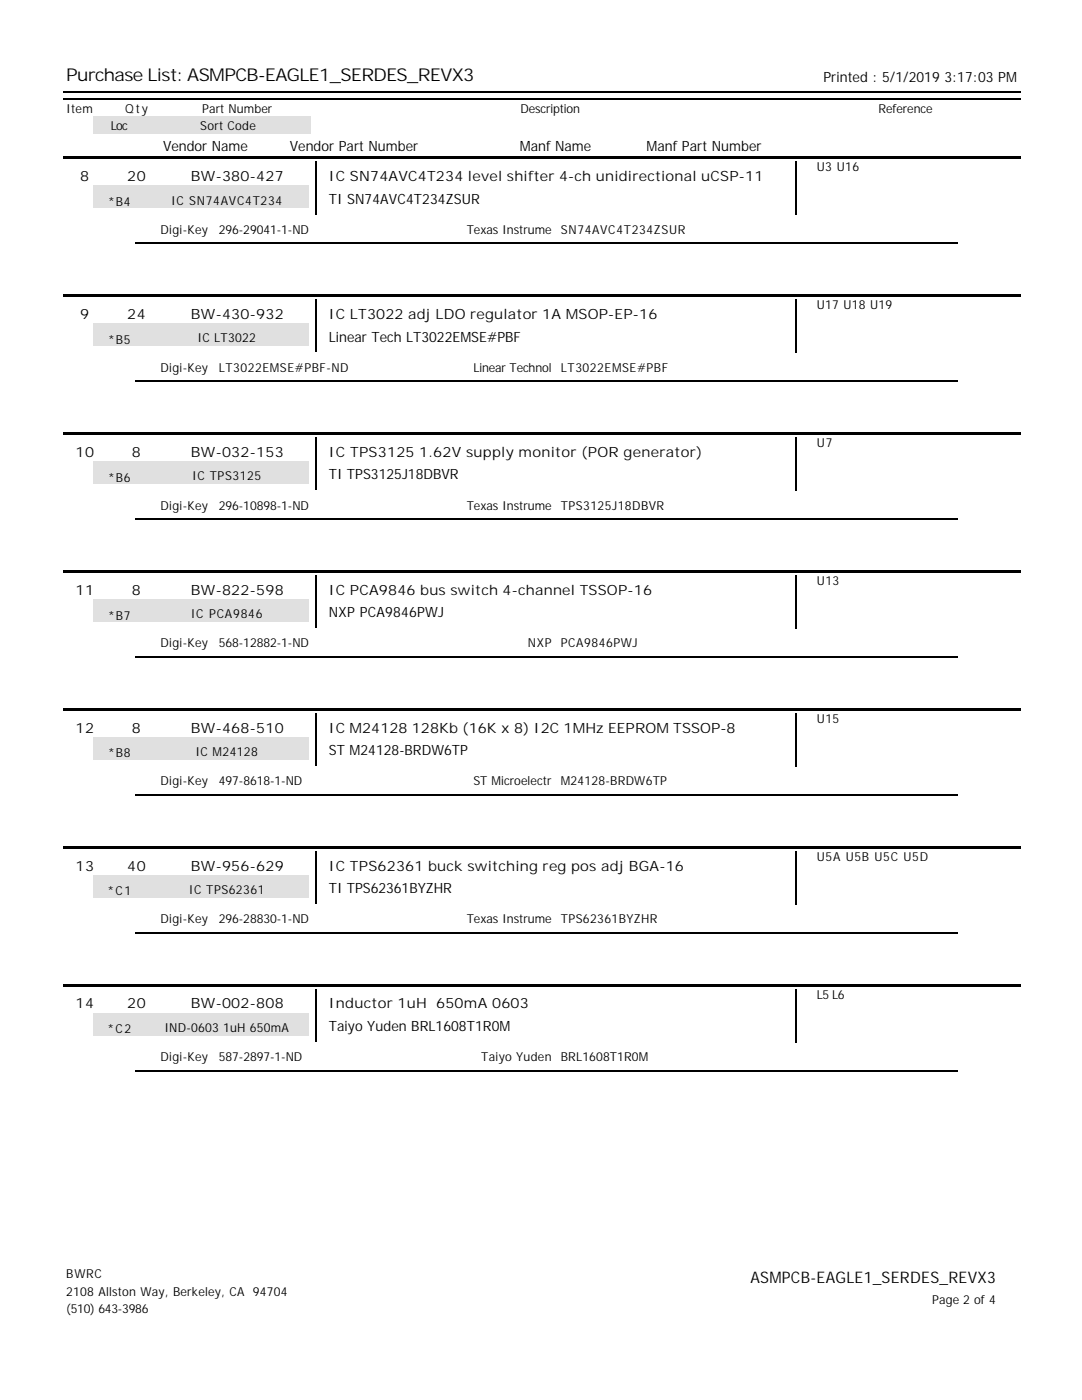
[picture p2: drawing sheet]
<svg xmlns="http://www.w3.org/2000/svg" width="216mm" height="279mm" viewBox="0 0 216 279" stroke-linecap="round" stroke-linejoin="round" font-family="sans-serif">
<defs><g id="words">
<text font-size="3.5" x="13.2" y="16.2">Purchase List: ASMPCB-EAGLE1_SERDES_REVX3</text>
<text font-size="3.2" x="149.8" y="256.1">ASMPCB-EAGLE1_SERDES_REVX3</text>
<g font-size="2.8">
<text x="164.3" y="16.3">Printed : 5/1/2019 3:17:03 PM</text>
<text x="32.5" y="30.1">Vendor Name</text>
<text x="57.8" y="30.1">Vendor Part Number</text>
<text x="103.7" y="30.1">Manf Name</text>
<text x="129" y="30.1">Manf Part Number</text>
<text x="16" y="36.2">8</text>
<text x="25.4" y="36.2">20</text>
<text x="38.1" y="36.2">BW-380-427</text>
<text x="65.6" y="36.2">IC SN74AVC4T234 level shifter 4-ch unidirectional uCSP-11</text>
<text x="65.6" y="40.7">TI SN74AVC4T234ZSUR</text>
<text x="16" y="63.7">9</text>
<text x="25.4" y="63.7">24</text>
<text x="38.1" y="63.7">BW-430-932</text>
<text x="65.6" y="63.7">IC LT3022 adj LDO regulator 1A MSOP-EP-16</text>
<text x="65.6" y="68.2">Linear Tech LT3022EMSE#PBF</text>
<text x="15.1" y="91.2">10</text>
<text x="26.3" y="91.2">8</text>
<text x="38.1" y="91.2">BW-032-153</text>
<text x="65.6" y="91.2">IC TPS3125 1.62V supply monitor (POR generator)</text>
<text x="65.6" y="95.7">TI TPS3125J18DBVR</text>
<text x="15.1" y="118.7">11</text>
<text x="26.3" y="118.7">8</text>
<text x="38.1" y="118.7">BW-822-598</text>
<text x="65.6" y="118.7">IC PCA9846 bus switch 4-channel TSSOP-16</text>
<text x="65.6" y="123.2">NXP PCA9846PWJ</text>
<text x="15.1" y="146.2">12</text>
<text x="26.3" y="146.2">8</text>
<text x="38.1" y="146.2">BW-468-510</text>
<text x="65.6" y="146.2">IC M24128 128Kb (16K x 8) I2C 1MHz EEPROM TSSOP-8</text>
<text x="65.6" y="150.7">ST M24128-BRDW6TP</text>
<text x="15.1" y="173.7">13</text>
<text x="25.4" y="173.7">40</text>
<text x="38.1" y="173.7">BW-956-629</text>
<text x="65.6" y="173.7">IC TPS62361 buck switching reg pos adj BGA-16</text>
<text x="65.6" y="178.2">TI TPS62361BYZHR</text>
<text x="15.1" y="201.3">14</text>
<text x="25.4" y="201.3">20</text>
<text x="38.1" y="201.3">BW-002-808</text>
<text x="65.6" y="201.3">Inductor 1uH 650mA 0603</text>
<text x="65.6" y="205.8">Taiyo Yuden BRL1608T1R0M</text>
</g>
<g font-size="2.5">
<text x="13.2" y="22.6">Item</text>
<text x="25" y="22.6">Qty</text>
<text x="40.3" y="22.6">Part Number</text>
<text x="103.8" y="22.6">Description</text>
<text x="175.3" y="22.6">Reference</text>
<text x="22.1" y="26">Loc</text>
<text x="40" y="26">Sort Code</text>
<text x="163" y="34.2">U3 U16</text>
<text x="21.6" y="41.1">*B4</text>
<text x="34.1" y="40.8">IC SN74AVC4T234</text>
<text x="32" y="46.7">Digi-Key</text>
<text x="43.7" y="46.7">296-29041-1-ND</text>
<text x="93.1" y="46.7">Texas Instrume</text>
<text x="111.9" y="46.7">SN74AVC4T234ZSUR</text>
<text x="163" y="61.7">U17 U18 U19</text>
<text x="21.6" y="68.6">*B5</text>
<text x="39.4" y="68.4">IC LT3022</text>
<text x="32" y="74.2">Digi-Key</text>
<text x="43.7" y="74.2">LT3022EMSE#PBF-ND</text>
<text x="94.5" y="74.2">Linear Technol</text>
<text x="111.9" y="74.2">LT3022EMSE#PBF</text>
<text x="163" y="89.3">U7</text>
<text x="38.4" y="95.9">IC TPS3125</text>
<text x="21.6" y="96.1">*B6</text>
<text x="32" y="101.7">Digi-Key</text>
<text x="43.7" y="101.7">296-10898-1-ND</text>
<text x="93.1" y="101.7">Texas Instrume</text>
<text x="111.9" y="101.7">TPS3125J18DBVR</text>
<text x="163" y="116.8">U13</text>
<text x="21.6" y="123.6">*B7</text>
<text x="38.1" y="123.4">IC PCA9846</text>
<text x="32" y="129.2">Digi-Key</text>
<text x="43.7" y="129.2">568-12882-1-ND</text>
<text x="105.3" y="129.2">NXP</text>
<text x="111.9" y="129.2">PCA9846PWJ</text>
<text x="163" y="144.3">U15</text>
<text x="21.6" y="151.2">*B8</text>
<text x="39" y="150.9">IC M24128</text>
<text x="32" y="156.7">Digi-Key</text>
<text x="43.7" y="156.7">497-8618-1-ND</text>
<text x="94.5" y="156.7">ST Microelectr</text>
<text x="111.9" y="156.7">M24128-BRDW6TP</text>
<text x="163" y="171.8">U5A U5B U5C U5D</text>
<text x="21.4" y="178.7">*C1</text>
<text x="37.7" y="178.4">IC TPS62361</text>
<text x="32" y="184.2">Digi-Key</text>
<text x="43.7" y="184.2">296-28830-1-ND</text>
<text x="93.1" y="184.2">Texas Instrume</text>
<text x="111.9" y="184.2">TPS62361BYZHR</text>
<text x="163" y="199.3">L5 L6</text>
<text x="21.4" y="206.2">*C2</text>
<text x="32.8" y="205.9">IND-0603 1uH 650mA</text>
<text x="32" y="211.8">Digi-Key</text>
<text x="43.7" y="211.8">587-2897-1-ND</text>
<text x="96" y="211.8">Taiyo Yuden</text>
<text x="111.9" y="211.8">BRL1608T1R0M</text>
<text x="13.2" y="255.1">BWRC</text>
<text x="13.2" y="258.6">2108 Allston Way, Berkeley, CA 94704</text>
<text x="13.2" y="262">(510) 643-3986</text>
<text x="186" y="260.2">Page 2 of 4</text>
</g>
</g></defs>
<path d="M12.7 18.4h191" fill="none" stroke="#000" stroke-width=".26"/>
<g fill="#fff">
<path d="M27 27h28v4h-28z"/>
<path d="M56.6 27h28.1v4h-28.1z"/>
<path d="M96.8 27h28.1v4h-28.1z"/>
<path d="M126.5 27h28.3v4h-28.3z"/>
</g>
<path d="M12.7 19.7h191" fill="none" stroke="#000" stroke-width=".26"/>
<g fill="#e0e0e0">
<path d="M18.5 23.3h10.9v3.4h-10.9z"/>
<path d="M29.4 23.3h32.5v3.4h-32.5z"/>
</g>
<g fill="#fff">
<path d="M65.1 32.5h89.7v4.5h-89.7z"/>
<path d="M65.1 37h89.7v4.5h-89.7z"/>
</g>
<path d="M158.9 32.3v10.6" fill="none" stroke="#000" stroke-width=".26"/>
<path d="M29.1 37h32.5v4.5h-32.5z" fill="#e0e0e0"/>
<path d="M14 42.9h28.1v4.5h-28.1z" fill="#fff"/>
<path d="M63.1 32.3v10.6" fill="none" stroke="#000" stroke-width=".26"/>
<g fill="#fff">
<path d="M43.1 42.9h45v4.5h-45z"/>
<path d="M88.9 42.9h21.7v4.5h-21.7z"/>
<path d="M111.4 42.9h45v4.5h-45z"/>
</g>
<path d="M12.7 31.2h191v.6h-191z" fill="#000"/>
<path d="M18.5 37h10.9v4.5h-10.9z" fill="#e0e0e0"/>
<path d="M27 48.6h164" fill="none" stroke="#000" stroke-width=".26"/>
<g fill="#fff">
<path d="M27 48.9h28v4.5h-28z"/>
<path d="M56.6 48.9h45v4.5h-45z"/>
<path d="M56.6 53.4h45v4.5h-45z"/>
<path d="M27 53.4h28v4.5h-28z"/>
<path d="M145.8 48.9h45v4.5h-45z"/>
<path d="M116.2 48.9h28v4.5h-28z"/>
<path d="M116.2 53.4h28v4.5h-28z"/>
<path d="M145.8 53.4h45v4.5h-45z"/>
<path d="M65.1 60.1h89.7v4.5h-89.7z"/>
<path d="M65.1 64.6h89.7v4.5h-89.7z"/>
</g>
<path d="M158.9 59.8v10.6" fill="none" stroke="#000" stroke-width=".26"/>
<path d="M29.1 64.6h32.5v4.5h-32.5z" fill="#e0e0e0"/>
<path d="M14 70.4h28.1v4.5h-28.1z" fill="#fff"/>
<path d="M63.1 59.8v10.6" fill="none" stroke="#000" stroke-width=".26"/>
<g fill="#fff">
<path d="M43.1 70.4h45v4.5h-45z"/>
<path d="M88.9 70.4h21.7v4.5h-21.7z"/>
<path d="M111.4 70.4h45v4.5h-45z"/>
</g>
<path d="M12.7 58.7h191v.6h-191z" fill="#000"/>
<path d="M18.5 64.6h10.9v4.5h-10.9z" fill="#e0e0e0"/>
<path d="M27 76.1h164" fill="none" stroke="#000" stroke-width=".26"/>
<g fill="#fff">
<path d="M27 76.5h28v4.5h-28z"/>
<path d="M56.6 76.5h45v4.5h-45z"/>
<path d="M56.6 81h45v4.5h-45z"/>
<path d="M27 81h28v4.5h-28z"/>
<path d="M145.8 76.5h45v4.5h-45z"/>
<path d="M116.2 76.5h28v4.5h-28z"/>
<path d="M116.2 81h28v4.5h-28z"/>
<path d="M145.8 81h45v4.5h-45z"/>
<path d="M65.1 87.6h89.7v4.5h-89.7z"/>
<path d="M65.1 92.1h89.7v4.5h-89.7z"/>
</g>
<path d="M158.9 87.3v10.6" fill="none" stroke="#000" stroke-width=".26"/>
<path d="M29.1 92.1h32.5v4.5h-32.5z" fill="#e0e0e0"/>
<path d="M14 97.9h28.1v4.5h-28.1z" fill="#fff"/>
<path d="M63.1 87.3v10.6" fill="none" stroke="#000" stroke-width=".26"/>
<g fill="#fff">
<path d="M43.1 97.9h45v4.5h-45z"/>
<path d="M88.9 97.9h21.7v4.5h-21.7z"/>
<path d="M111.4 97.9h45v4.5h-45z"/>
</g>
<path d="M12.7 86.3h191v.5h-191z" fill="#000"/>
<path d="M18.5 92.1h10.9v4.5h-10.9z" fill="#e0e0e0"/>
<path d="M27 103.6h164" fill="none" stroke="#000" stroke-width=".26"/>
<g fill="#fff">
<path d="M27 104h28v4.5h-28z"/>
<path d="M56.6 104h45v4.5h-45z"/>
<path d="M56.6 108.5h45v4.5h-45z"/>
<path d="M27 108.5h28v4.5h-28z"/>
<path d="M145.8 104h45v4.5h-45z"/>
<path d="M116.2 104h28v4.5h-28z"/>
<path d="M116.2 108.5h28v4.5h-28z"/>
<path d="M145.8 108.5h45v4.5h-45z"/>
<path d="M65.1 115.1h89.7v4.5h-89.7z"/>
<path d="M65.1 119.6h89.7v4.5h-89.7z"/>
</g>
<path d="M158.9 114.8v10.6" fill="none" stroke="#000" stroke-width=".26"/>
<path d="M29.1 119.6h32.5v4.5h-32.5z" fill="#e0e0e0"/>
<path d="M14 125.4h28.1v4.5h-28.1z" fill="#fff"/>
<path d="M63.1 114.8v10.6" fill="none" stroke="#000" stroke-width=".26"/>
<g fill="#fff">
<path d="M43.1 125.4h45v4.5h-45z"/>
<path d="M88.9 125.4h21.7v4.5h-21.7z"/>
<path d="M111.4 125.4h45v4.5h-45z"/>
</g>
<path d="M12.7 113.8h191v.5h-191z" fill="#000"/>
<path d="M18.5 119.6h10.9v4.5h-10.9z" fill="#e0e0e0"/>
<path d="M27 131.1h164" fill="none" stroke="#000" stroke-width=".26"/>
<g fill="#fff">
<path d="M27 131.5h28v4.5h-28z"/>
<path d="M56.6 131.5h45v4.5h-45z"/>
<path d="M56.6 136h45v4.5h-45z"/>
<path d="M27 136h28v4.5h-28z"/>
<path d="M145.8 131.5h45v4.5h-45z"/>
<path d="M116.2 131.5h28v4.5h-28z"/>
<path d="M116.2 136h28v4.5h-28z"/>
<path d="M145.8 136h45v4.5h-45z"/>
<path d="M65.1 142.6h89.7v4.5h-89.7z"/>
<path d="M65.1 147.1h89.7v4.5h-89.7z"/>
</g>
<path d="M158.9 142.3v10.6" fill="none" stroke="#000" stroke-width=".26"/>
<path d="M29.1 147.1h32.5v4.5h-32.5z" fill="#e0e0e0"/>
<path d="M14 152.9h28.1v4.5h-28.1z" fill="#fff"/>
<path d="M63.1 142.3v10.6" fill="none" stroke="#000" stroke-width=".26"/>
<g fill="#fff">
<path d="M43.1 152.9h45v4.5h-45z"/>
<path d="M88.9 152.9h21.7v4.5h-21.7z"/>
<path d="M111.4 152.9h45v4.5h-45z"/>
</g>
<path d="M12.7 141.3h191v.5h-191z" fill="#000"/>
<path d="M18.5 147.1h10.9v4.5h-10.9z" fill="#e0e0e0"/>
<path d="M27 158.6h164" fill="none" stroke="#000" stroke-width=".26"/>
<g fill="#fff">
<path d="M27 159h28v4.5h-28z"/>
<path d="M56.6 159h45v4.5h-45z"/>
<path d="M56.6 163.5h45v4.5h-45z"/>
<path d="M27 163.5h28v4.5h-28z"/>
<path d="M145.8 159h45v4.5h-45z"/>
<path d="M116.2 159h28v4.5h-28z"/>
<path d="M116.2 163.5h28v4.5h-28z"/>
<path d="M145.8 163.5h45v4.5h-45z"/>
<path d="M65.1 170.1h89.7v4.5h-89.7z"/>
<path d="M65.1 174.6h89.7v4.5h-89.7z"/>
</g>
<path d="M158.9 169.9v10.5" fill="none" stroke="#000" stroke-width=".26"/>
<path d="M29.1 174.6h32.5v4.5h-32.5z" fill="#e0e0e0"/>
<path d="M14 180.4h28.1v4.5h-28.1z" fill="#fff"/>
<path d="M63.1 169.9v10.5" fill="none" stroke="#000" stroke-width=".26"/>
<g fill="#fff">
<path d="M43.1 180.4h45v4.5h-45z"/>
<path d="M88.9 180.4h21.7v4.5h-21.7z"/>
<path d="M111.4 180.4h45v4.5h-45z"/>
</g>
<path d="M12.7 168.8h191v.5h-191z" fill="#000"/>
<path d="M18.5 174.6h10.9v4.5h-10.9z" fill="#e0e0e0"/>
<path d="M27 186.1h164" fill="none" stroke="#000" stroke-width=".26"/>
<g fill="#fff">
<path d="M27 186.5h28v4.5h-28z"/>
<path d="M56.6 186.5h45v4.5h-45z"/>
<path d="M56.6 191h45v4.5h-45z"/>
<path d="M27 191h28v4.5h-28z"/>
<path d="M145.8 186.5h45v4.5h-45z"/>
<path d="M116.2 186.5h28v4.5h-28z"/>
<path d="M116.2 191h28v4.5h-28z"/>
<path d="M145.8 191h45v4.5h-45z"/>
<path d="M65.1 197.6h89.7v4.5h-89.7z"/>
<path d="M65.1 202.1h89.7v4.5h-89.7z"/>
</g>
<path d="M158.9 197.4v10.6" fill="none" stroke="#000" stroke-width=".26"/>
<path d="M29.1 202.1h32.5v4.5h-32.5z" fill="#e0e0e0"/>
<path d="M14 208h28.1v4.5h-28.1z" fill="#fff"/>
<path d="M63.1 197.4v10.6" fill="none" stroke="#000" stroke-width=".26"/>
<g fill="#fff">
<path d="M43.1 208h45v4.5h-45z"/>
<path d="M88.9 208h21.7v4.5h-21.7z"/>
<path d="M111.4 208h45v4.5h-45z"/>
</g>
<path d="M12.7 196.3h191v.5h-191z" fill="#000"/>
<path d="M18.5 202.1h10.9v4.5h-10.9z" fill="#e0e0e0"/>
<path d="M27 213.7h164" fill="none" stroke="#000" stroke-width=".26"/>
<g fill="#fff">
<path d="M27 214h28v4.5h-28z"/>
<path d="M56.6 214h45v4.5h-45z"/>
<path d="M56.6 218.5h45v4.5h-45z"/>
<path d="M27 218.5h28v4.5h-28z"/>
<path d="M145.8 214h45v4.5h-45z"/>
<path d="M116.2 214h28v4.5h-28z"/>
<path d="M116.2 218.5h28v4.5h-28z"/>
<path d="M145.8 218.5h45v4.5h-45z"/>
</g>
<use href="#words"/>
</svg>
